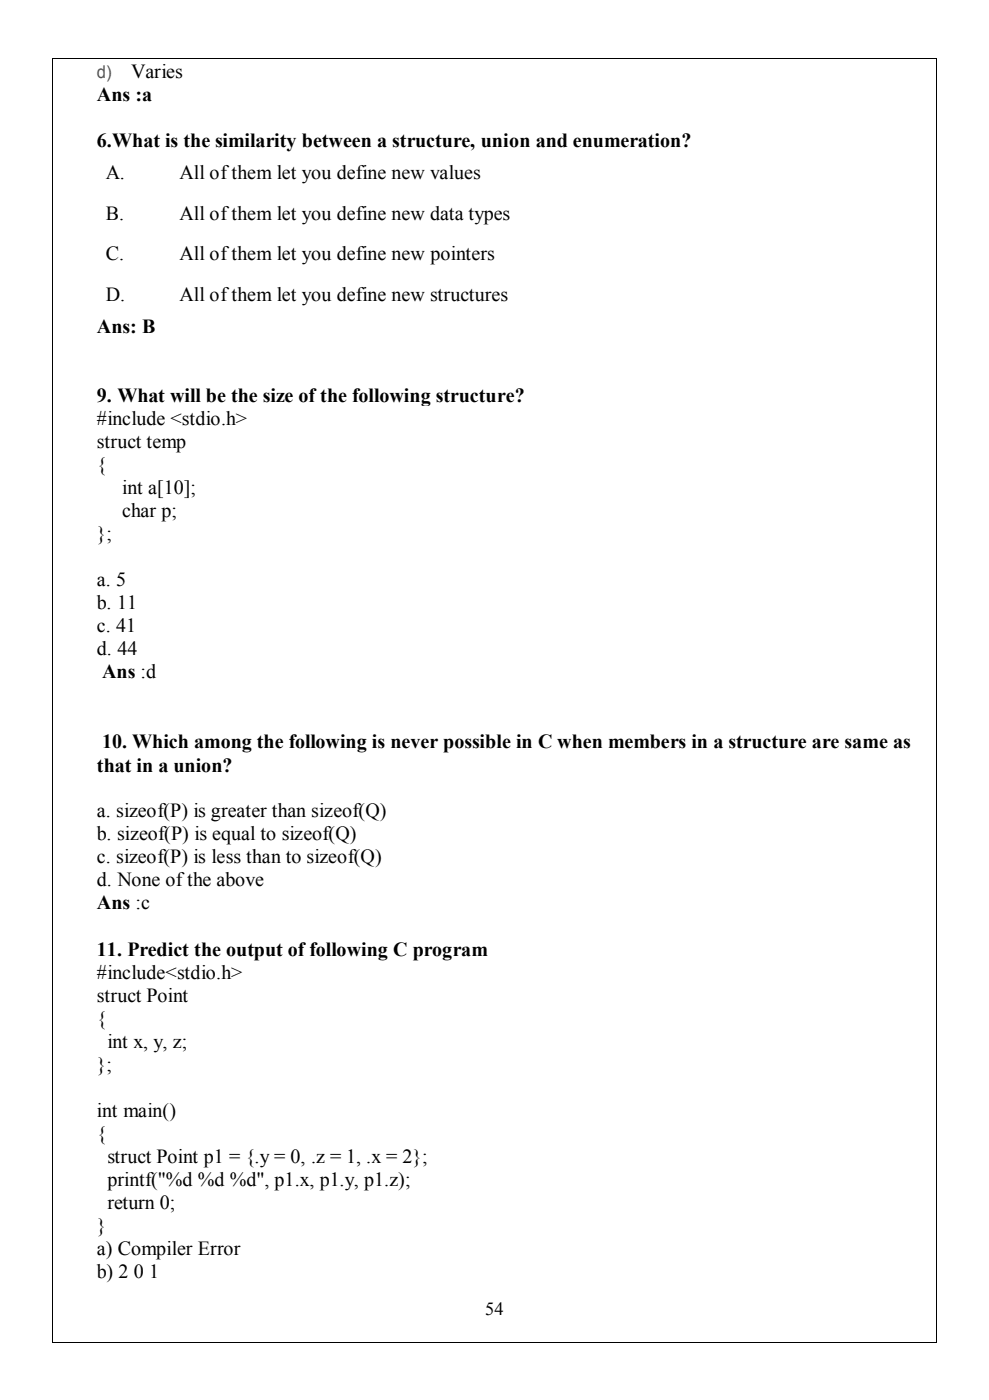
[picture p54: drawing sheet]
<svg xmlns="http://www.w3.org/2000/svg" width="209mm" height="296mm" viewBox="0 0 209 296" stroke-linecap="round" stroke-linejoin="round" font-family="sans-serif">
<defs><g id="words">
<g font-size="4.2">
<text x="27.7" y="16.5">Varies</text>
<text x="20.5" y="21.4">Ans :a</text>
<text x="20.5" y="31.2">6.What is the similarity between a structure, union and enumeration?</text>
<text x="22.4" y="37.9">A.</text>
<text x="37.9" y="37.9">All of them let you define new values</text>
<text x="22.4" y="46.4">B.</text>
<text x="37.9" y="46.4">All of them let you define new data types</text>
<text x="22.4" y="55">C.</text>
<text x="37.9" y="55">All of them let you define new pointers</text>
<text x="22.4" y="63.6">D.</text>
<text x="37.9" y="63.6">All of them let you define new structures</text>
<text x="20.5" y="70.4">Ans: B</text>
<text x="20.5" y="84.9">9. What will be the size of the following structure?</text>
<text x="20.5" y="89.8">#include &lt;stdio.h&gt;</text>
<text x="20.5" y="94.7">struct temp</text>
<text x="20.5" y="99.6">{</text>
<text x="25.8" y="104.4">int a[10];</text>
<text x="25.8" y="109.3">char p;</text>
<text x="20.5" y="114.2">};</text>
<text x="20.5" y="123.9">a. 5</text>
<text x="20.5" y="128.8">b. 11</text>
<text x="20.5" y="133.6">c. 41</text>
<text x="20.5" y="138.6">d. 44</text>
<text x="21.6" y="143.4">Ans :d</text>
<text x="21.6" y="158.2">10. Which among the following is never possible in C when members in a structure are same as</text>
<text x="20.5" y="163.1">that in a union?</text>
<text x="20.5" y="172.8">a. sizeof(P) is greater than sizeof(Q)</text>
<text x="20.5" y="177.6">b. sizeof(P) is equal to sizeof(Q)</text>
<text x="20.5" y="182.5">c. sizeof(P) is less than to sizeof(Q)</text>
<text x="20.5" y="187.3">d. None of the above</text>
<text x="20.5" y="192.3">Ans :c</text>
<text x="20.5" y="202.2">11. Predict the output of following C program</text>
<text x="20.5" y="207">#include&lt;stdio.h&gt;</text>
<text x="20.5" y="211.8">struct Point</text>
<text x="20.5" y="216.7">{</text>
<text x="22.7" y="221.6">int x, y, z;</text>
<text x="20.5" y="226.5">};</text>
<text x="20.5" y="236.2">int main()</text>
<text x="20.5" y="241">{</text>
<text x="22.7" y="245.9">struct Point p1 = {.y = 0, .z = 1, .x = 2};</text>
<text x="22.7" y="250.8">printf(&quot;%d %d %d&quot;, p1.x, p1.y, p1.z);</text>
<text x="22.7" y="255.7">return 0;</text>
<text x="20.5" y="260.5">}</text>
<text x="20.5" y="265.4">a) Compiler Error</text>
<text x="20.5" y="270.3">b) 2 0 1</text>
</g>
<text font-size="3.9" x="102.6" y="278">54</text>
<text font-size="3.7" fill="#545454" x="20.5" y="16.5">d)</text>
</g></defs>
<g fill="#000">
<path d="M11.1 12.2h.2v.2h-.2z" fill-rule="evenodd"/>
<path d="M11.1 12.2h.2v.2h-.2z" fill-rule="evenodd"/>
<path d="M197.8 12.2h.2v.2h-.2z" fill-rule="evenodd"/>
<path d="M197.8 12.2h.2v.2h-.2z" fill-rule="evenodd"/>
<path d="M11.1 283.8h.2v.2h-.2z" fill-rule="evenodd"/>
<path d="M11.1 283.8h.2v.2h-.2z" fill-rule="evenodd"/>
<path d="M197.8 283.8h.2v.2h-.2z" fill-rule="evenodd"/>
<path d="M197.8 283.8h.2v.2h-.2z" fill-rule="evenodd"/>
</g>
<path d="M11.2 12.4v271.4M11.3 12.3h186.5M197.9 12.4v271.4M11.3 283.9h186.5" fill="none" stroke="#000" stroke-width=".21"/>
<use href="#words"/>
</svg>
